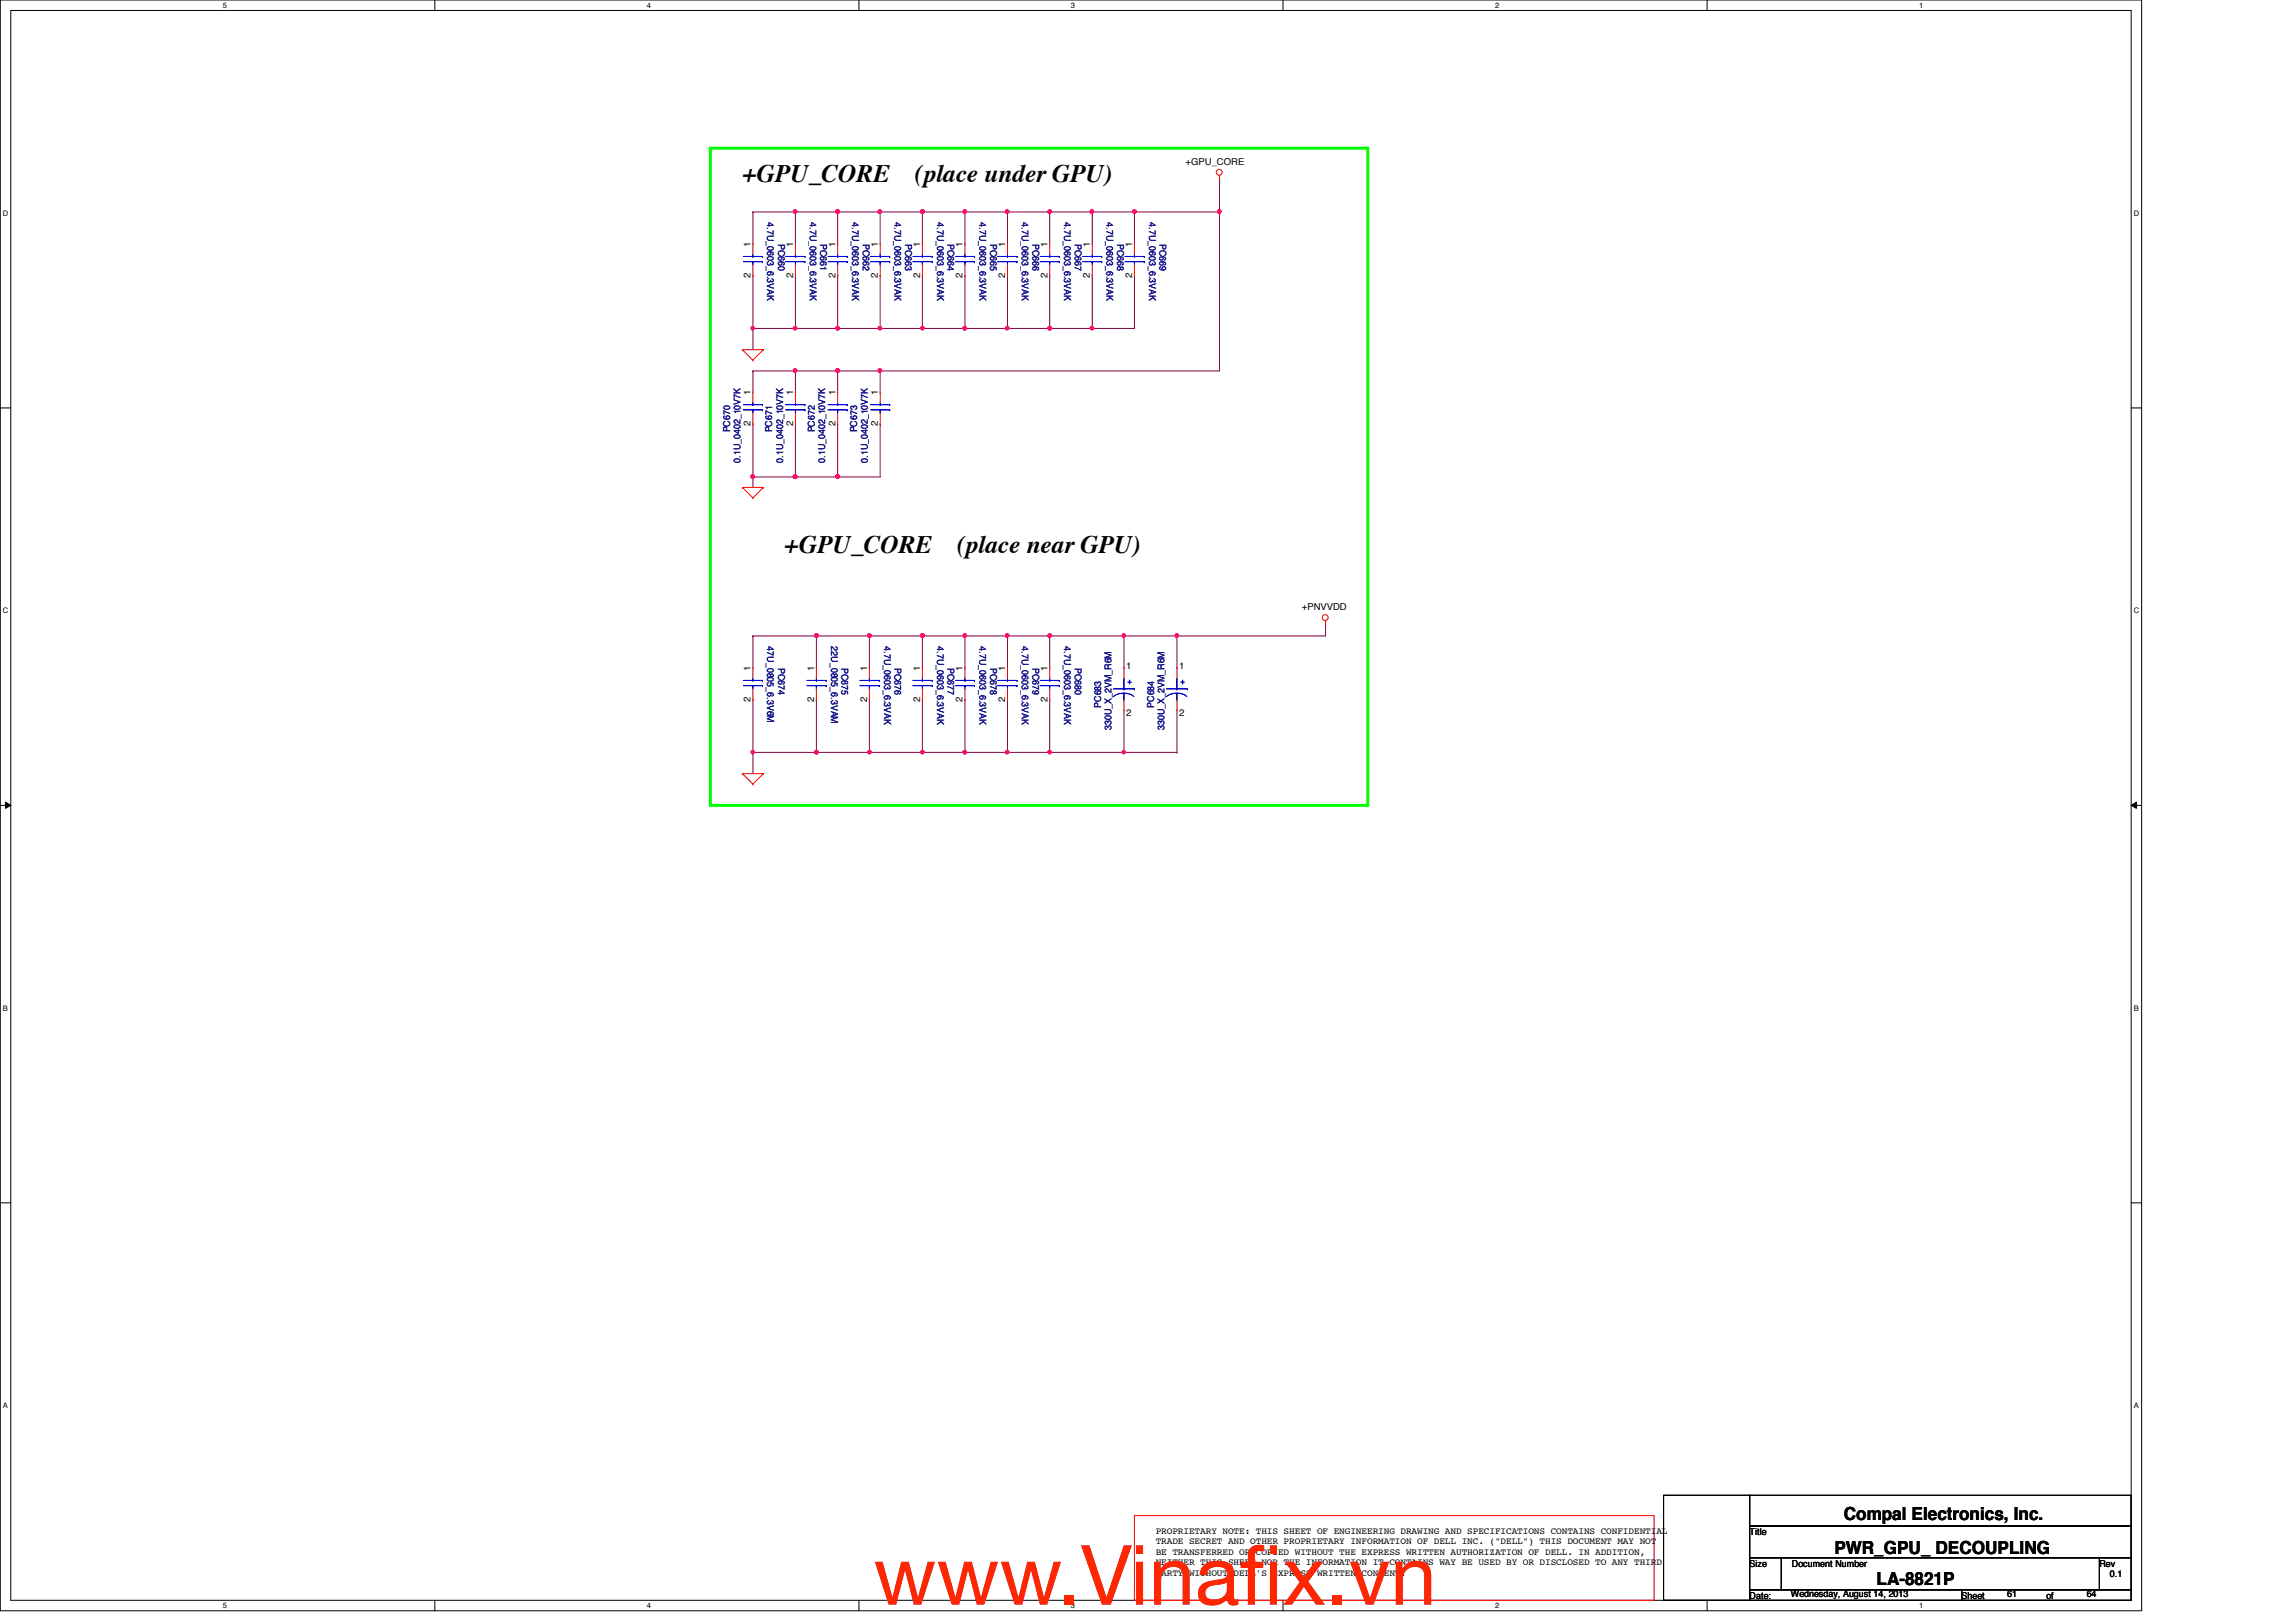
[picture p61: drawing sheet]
<svg xmlns="http://www.w3.org/2000/svg" width="297mm" height="210mm" viewBox="0 0 297 210" stroke-linecap="round" stroke-linejoin="round" font-family="sans-serif">
<defs><g id="words">
<g font-size="10.6" fill="#ff2600">
<text x="113" y="207.7">www.Vinaf</text>
<text x="160.4" y="207.7">ix.vn</text>
</g>
<g font-size="3.3">
<text x="96.1" y="23.5">+GPU_CORE</text>
<text x="118.4" y="23.5">(place under GPU)</text>
<text x="101.5" y="71.5">+GPU_CORE</text>
<text x="123.8" y="71.5">(place near GPU)</text>
</g>
<g font-size="2.3">
<text x="238.5" y="196.8">Compal Electronics, Inc.</text>
<text x="237.3" y="201">PWR_GPU_ DECOUPLING</text>
<text x="242.8" y="205.1">LA-8821P</text>
</g>
<g font-size="1.2">
<text x="153.4" y="21.3">+GPU_CORE</text>
<text x="97.1" y="35.9" transform="rotate(-90 97.1 35.9)">2</text>
<text x="97.1" y="31.9" transform="rotate(-90 97.1 31.9)">1</text>
<text x="102.6" y="35.9" transform="rotate(-90 102.6 35.9)">2</text>
<text x="102.6" y="31.9" transform="rotate(-90 102.6 31.9)">1</text>
<text x="108.1" y="35.9" transform="rotate(-90 108.1 35.9)">2</text>
<text x="108.1" y="31.9" transform="rotate(-90 108.1 31.9)">1</text>
<text x="113.6" y="35.9" transform="rotate(-90 113.6 35.9)">2</text>
<text x="113.6" y="31.9" transform="rotate(-90 113.6 31.9)">1</text>
<text x="119" y="35.9" transform="rotate(-90 119 35.9)">2</text>
<text x="119" y="31.9" transform="rotate(-90 119 31.9)">1</text>
<text x="124.5" y="35.9" transform="rotate(-90 124.5 35.9)">2</text>
<text x="124.5" y="31.9" transform="rotate(-90 124.5 31.9)">1</text>
<text x="130" y="35.9" transform="rotate(-90 130 35.9)">2</text>
<text x="130" y="31.9" transform="rotate(-90 130 31.9)">1</text>
<text x="135.5" y="35.9" transform="rotate(-90 135.5 35.9)">2</text>
<text x="135.5" y="31.9" transform="rotate(-90 135.5 31.9)">1</text>
<text x="141" y="35.9" transform="rotate(-90 141 35.9)">2</text>
<text x="141" y="31.9" transform="rotate(-90 141 31.9)">1</text>
<text x="146.5" y="35.9" transform="rotate(-90 146.5 35.9)">2</text>
<text x="146.5" y="31.9" transform="rotate(-90 146.5 31.9)">1</text>
<text x="97.1" y="51.1" transform="rotate(-90 97.1 51.1)">1</text>
<text x="102.6" y="51.1" transform="rotate(-90 102.6 51.1)">1</text>
<text x="108.1" y="51.1" transform="rotate(-90 108.1 51.1)">1</text>
<text x="113.6" y="51.1" transform="rotate(-90 113.6 51.1)">1</text>
<text x="97.1" y="55.1" transform="rotate(-90 97.1 55.1)">2</text>
<text x="102.6" y="55.1" transform="rotate(-90 102.6 55.1)">2</text>
<text x="108.1" y="55.1" transform="rotate(-90 108.1 55.1)">2</text>
<text x="113.6" y="55.1" transform="rotate(-90 113.6 55.1)">2</text>
<text x="168.4" y="78.9">+PNVVDD</text>
<text x="97.1" y="86.8" transform="rotate(-90 97.1 86.8)">1</text>
<text x="105.3" y="86.8" transform="rotate(-90 105.3 86.8)">1</text>
<text x="112.2" y="86.8" transform="rotate(-90 112.2 86.8)">1</text>
<text x="119" y="86.8" transform="rotate(-90 119 86.8)">1</text>
<text x="124.5" y="86.8" transform="rotate(-90 124.5 86.8)">1</text>
<text x="130" y="86.8" transform="rotate(-90 130 86.8)">1</text>
<text x="135.5" y="86.8" transform="rotate(-90 135.5 86.8)">1</text>
<text x="145.7" y="86.5">1</text>
<text x="152.6" y="86.5">1</text>
<text x="97.1" y="90.8" transform="rotate(-90 97.1 90.8)">2</text>
<text x="105.3" y="90.8" transform="rotate(-90 105.3 90.8)">2</text>
<text x="112.2" y="90.8" transform="rotate(-90 112.2 90.8)">2</text>
<text x="119" y="90.8" transform="rotate(-90 119 90.8)">2</text>
<text x="124.5" y="90.8" transform="rotate(-90 124.5 90.8)">2</text>
<text x="130" y="90.8" transform="rotate(-90 130 90.8)">2</text>
<text x="135.5" y="90.8" transform="rotate(-90 135.5 90.8)">2</text>
<text x="145.7" y="92.6">2</text>
<text x="152.6" y="92.6">2</text>
<text x="149.5" y="198.5">PROPRIETARY NOTE: THIS SHEET OF ENGINEERING DRAWING AND SPECIFICATIONS CONTAINS CONFIDENTIAL</text>
<text x="149.5" y="199.9">TRADE SECRET AND OTHER PROPRIETARY INFORMATION OF DELL INC. (&quot;DELL&quot;) THIS DOCUMENT MAY NOT</text>
<text x="149.5" y="201.2">BE TRANSFERRED OR COPIED WITHOUT THE EXPRESS WRITTEN AUTHORIZATION OF DELL. IN ADDITION,</text>
<text x="149.5" y="202.6">NEITHER THIS SHEET NOR THE INFORMATION IT CONTAINS WAY BE USED BY OR DISCLOSED TO ANY THIRD</text>
<text x="149.5" y="203.9">PARTY WITHOUT DELL'S EXPRESS WRITTEN CONSENT.</text>
<text x="226.4" y="198.6">Title</text>
<text x="226.4" y="202.7">Size</text>
<text x="231.8" y="202.7">Document Number</text>
<text x="271.6" y="202.7">Rev</text>
<text x="226.4" y="206.9">Date:</text>
<text x="231.7" y="206.7">Wednesday, August 14, 2013</text>
<text x="253.8" y="206.9">Sheet</text>
<text x="259.7" y="206.7">61</text>
<text x="264.7" y="206.9">of</text>
<text x="270" y="206.7">64</text>
<text x="273" y="204.1">0.1</text>
</g>
<g font-size="1.2" fill="#000080">
<text x="99.3" y="28.8" transform="rotate(90 99.3 28.8)">4.7U_0603_6.3VAK</text>
<text x="104.8" y="28.8" transform="rotate(90 104.8 28.8)">4.7U_0603_6.3VAK</text>
<text x="110.2" y="28.8" transform="rotate(90 110.2 28.8)">4.7U_0603_6.3VAK</text>
<text x="115.7" y="28.8" transform="rotate(90 115.7 28.8)">4.7U_0603_6.3VAK</text>
<text x="121.2" y="28.8" transform="rotate(90 121.2 28.8)">4.7U_0603_6.3VAK</text>
<text x="126.7" y="28.8" transform="rotate(90 126.7 28.8)">4.7U_0603_6.3VAK</text>
<text x="132.2" y="28.8" transform="rotate(90 132.2 28.8)">4.7U_0603_6.3VAK</text>
<text x="137.7" y="28.8" transform="rotate(90 137.7 28.8)">4.7U_0603_6.3VAK</text>
<text x="143.2" y="28.8" transform="rotate(90 143.2 28.8)">4.7U_0603_6.3VAK</text>
<text x="148.7" y="28.8" transform="rotate(90 148.7 28.8)">4.7U_0603_6.3VAK</text>
<text x="100.7" y="31.5" transform="rotate(90 100.7 31.5)">PC660</text>
<text x="106.1" y="31.5" transform="rotate(90 106.1 31.5)">PC661</text>
<text x="111.6" y="31.5" transform="rotate(90 111.6 31.5)">PC662</text>
<text x="117.1" y="31.5" transform="rotate(90 117.1 31.5)">PC663</text>
<text x="122.6" y="31.5" transform="rotate(90 122.6 31.5)">PC664</text>
<text x="128.1" y="31.5" transform="rotate(90 128.1 31.5)">PC665</text>
<text x="133.6" y="31.5" transform="rotate(90 133.6 31.5)">PC666</text>
<text x="139.1" y="31.5" transform="rotate(90 139.1 31.5)">PC667</text>
<text x="144.5" y="31.5" transform="rotate(90 144.5 31.5)">PC668</text>
<text x="150" y="31.5" transform="rotate(90 150 31.5)">PC669</text>
<text x="94.4" y="56" transform="rotate(-90 94.4 56)">PC670</text>
<text x="95.8" y="59.9" transform="rotate(-90 95.8 59.9)">0.1U_0402_10V7K</text>
<text x="99.9" y="56" transform="rotate(-90 99.9 56)">PC671</text>
<text x="101.3" y="59.9" transform="rotate(-90 101.3 59.9)">0.1U_0402_10V7K</text>
<text x="105.4" y="56" transform="rotate(-90 105.4 56)">PC672</text>
<text x="106.8" y="59.9" transform="rotate(-90 106.8 59.9)">0.1U_0402_10V7K</text>
<text x="110.9" y="56" transform="rotate(-90 110.9 56)">PC673</text>
<text x="112.3" y="59.9" transform="rotate(-90 112.3 59.9)">0.1U_0402_10V7K</text>
<text x="99.3" y="83.7" transform="rotate(90 99.3 83.7)">47U_0805_6.3V6M</text>
<text x="107.5" y="83.7" transform="rotate(90 107.5 83.7)">22U_0805_6.3VAM</text>
<text x="114.4" y="83.7" transform="rotate(90 114.4 83.7)">4.7U_0603_6.3VAK</text>
<text x="121.2" y="83.7" transform="rotate(90 121.2 83.7)">4.7U_0603_6.3VAK</text>
<text x="126.7" y="83.7" transform="rotate(90 126.7 83.7)">4.7U_0603_6.3VAK</text>
<text x="132.2" y="83.7" transform="rotate(90 132.2 83.7)">4.7U_0603_6.3VAK</text>
<text x="137.7" y="83.7" transform="rotate(90 137.7 83.7)">4.7U_0603_6.3VAK</text>
<text x="100.7" y="86.4" transform="rotate(90 100.7 86.4)">PC674</text>
<text x="108.9" y="86.4" transform="rotate(90 108.9 86.4)">PC675</text>
<text x="115.7" y="86.4" transform="rotate(90 115.7 86.4)">PC676</text>
<text x="122.6" y="86.4" transform="rotate(90 122.6 86.4)">PC677</text>
<text x="128.1" y="86.4" transform="rotate(90 128.1 86.4)">PC678</text>
<text x="133.6" y="86.4" transform="rotate(90 133.6 86.4)">PC679</text>
<text x="139.1" y="86.4" transform="rotate(90 139.1 86.4)">PC680</text>
<text x="142.4" y="91.6" transform="rotate(-90 142.4 91.6)">PC683</text>
<text x="143.8" y="94.5" transform="rotate(-90 143.8 94.5)">330U_X_2VM_R6M</text>
<text x="149.3" y="91.6" transform="rotate(-90 149.3 91.6)">PC684</text>
<text x="150.7" y="94.5" transform="rotate(-90 150.7 94.5)">330U_X_2VM_R6M</text>
</g>
<g font-size="1.2" fill="#00f">
<text x="145.8" y="88.6">+</text>
<text x="152.7" y="88.6">+</text>
</g>
<g font-size="1">
<text x="28.8" y="1">5</text>
<text x="83.7" y="1">4</text>
<text x="138.6" y="1">3</text>
<text x="193.4" y="1">2</text>
<text x="248.3" y="1">1</text>
<text x=".4" y="27.9">D</text>
<text x="276.1" y="27.9">D</text>
<text x=".4" y="79.4">C</text>
<text x="276.1" y="79.4">C</text>
<text x=".4" y="130.8">B</text>
<text x="276.1" y="130.8">B</text>
<text x=".4" y="182.2">A</text>
<text x="276.1" y="182.2">A</text>
<text x="28.8" y="208.1">5</text>
<text x="83.7" y="208.1">4</text>
<text x="138.6" y="208.1">3</text>
<text x="193.4" y="208.1">2</text>
<text x="248.3" y="208.1">1</text>
</g>
</g></defs>
<path d="M0 0h277.1v208.4h-277.1zM1.4 1.4h274.3v205.7h-274.3z" fill="none" stroke="#000" stroke-width=".13"/>
<g fill="#fff">
<path d="M28.8 .1h.6v1.1h-.6z"/>
<path d="M28.8 207.2h.6v1.1h-.6z"/>
</g>
<path d="M56.3 0v1.4M56.3 207.1v1.3" fill="none" stroke="#000" stroke-width=".13"/>
<g fill="#fff">
<path d="M83.7 .1h.5v1.1h-.5z"/>
<path d="M83.7 207.2h.5v1.1h-.5z"/>
</g>
<path d="M111.1 0v1.4M111.1 207.1v1.3" fill="none" stroke="#000" stroke-width=".13"/>
<g fill="#fff">
<path d="M138.6 .1h.5v1.1h-.5z"/>
<path d="M138.6 207.2h.5v1.1h-.5z"/>
</g>
<path d="M166 0v1.4M166 207.1v1.3" fill="none" stroke="#000" stroke-width=".13"/>
<g fill="#fff">
<path d="M193.4 .1h.6v1.1h-.6z"/>
<path d="M193.4 207.2h.6v1.1h-.6z"/>
</g>
<path d="M220.8 0v1.4M220.8 207.1v1.3" fill="none" stroke="#000" stroke-width=".13"/>
<g fill="#fff">
<path d="M248.3 .1h.5v1.1h-.5z"/>
<path d="M248.3 207.2h.5v1.1h-.5z"/>
<path d="M.4 27.1h.7v1.1h-.7z"/>
<path d="M276.1 27.1h.7v1.1h-.7z"/>
<path d="M.4 78.5h.7v1.1h-.7z"/>
<path d="M276.1 78.5h.7v1.1h-.7z"/>
</g>
<path d="M0 52.8h1.4M275.7 52.8h1.4" fill="none" stroke="#000" stroke-width=".13"/>
<g fill="#fff">
<path d="M.4 129.9h.6v1.1h-.6z"/>
<path d="M276.1 129.9h.6v1.1h-.6z"/>
</g>
<path d="M0 104.2h1.4M.7 103.8l.7 .4-.7 .4zM275.7 104.2l.7-.4v.8zM275.7 104.2h1.4" fill="none" stroke="#000" stroke-width=".13"/>
<path d="M.7 103.8l.7 .4-.7 .4zM275.7 104.2l.7-.4v.8z" fill="#000"/>
<g fill="#fff">
<path d="M.4 181.4h.6v1.1h-.6z"/>
<path d="M276.1 181.4h.6v1.1h-.6z"/>
</g>
<path d="M0 155.7h1.4M275.7 155.7h1.4" fill="none" stroke="#000" stroke-width=".13"/>
<path d="M91.9 19.2h85v85h-85z" fill="none" stroke="#0f0" stroke-width=".38"/>
<path d="M146.8 196.1h67.2v11h-67.2z" fill="none" stroke="#f00" stroke-width=".13"/>
<path d="M146.8 27.4h.1M146.8 27.4h11" fill="none" stroke="#800040" stroke-width=".13"/>
<circle cx="157.7" cy="27.4" r=".26" fill="#f0f"/>
<circle cx="157.7" cy="27.4" r=".26" fill="none" stroke="#f0f" stroke-width=".13"/>
<circle cx="146.8" cy="27.4" r=".26" fill="#f0f"/>
<circle cx="146.8" cy="27.4" r=".26" fill="none" stroke="#f0f" stroke-width=".13"/>
<path d="M141.3 27.4h.1M141.3 27.4h5.5" fill="none" stroke="#800040" stroke-width=".13"/>
<circle cx="141.3" cy="27.4" r=".26" fill="#f0f"/>
<circle cx="141.3" cy="27.4" r=".26" fill="none" stroke="#f0f" stroke-width=".13"/>
<path d="M157.8 23.3h.1M157.8 23.3v4.1M97.4 42.5h.1M97.4 42.5h5.5" fill="none" stroke="#800040" stroke-width=".13"/>
<path d="M97.2 42.3h.3l.1 .2-.1 .1-.1 .1-.2-.1z" fill-rule="evenodd" fill="#f0f"/>
<path d="M97.2 42.3h.3l.1 .2-.1 .1-.1 .1-.2-.1z" fill="none" stroke="#f0f" stroke-width=".13"/>
<path d="M97.4 27.4h.1M97.4 27.4h5.5M113.9 35.6h.1M113.9 35.6v6.9M102.9 42.5h.1M102.9 42.5h5.5" fill="none" stroke="#800040" stroke-width=".13"/>
<circle cx="108.4" cy="42.5" r=".25" fill="#f0f"/>
<circle cx="108.4" cy="42.5" r=".25" fill="none" stroke="#f0f" stroke-width=".13"/>
<circle cx="102.9" cy="42.5" r=".25" fill="#f0f"/>
<circle cx="102.9" cy="42.5" r=".25" fill="none" stroke="#f0f" stroke-width=".13"/>
<path d="M113.9 42.5h.1M113.9 42.5h5.4" fill="none" stroke="#800040" stroke-width=".13"/>
<circle cx="119.3" cy="42.5" r=".25" fill="#f0f"/>
<circle cx="119.3" cy="42.5" r=".25" fill="none" stroke="#f0f" stroke-width=".13"/>
<circle cx="113.8" cy="42.5" r=".25" fill="#f0f"/>
<circle cx="113.8" cy="42.5" r=".25" fill="none" stroke="#f0f" stroke-width=".13"/>
<path d="M102.9 27.4h.1M102.9 27.4h5.5" fill="none" stroke="#800040" stroke-width=".13"/>
<circle cx="108.4" cy="27.4" r=".26" fill="#f0f"/>
<circle cx="108.4" cy="27.4" r=".26" fill="none" stroke="#f0f" stroke-width=".13"/>
<circle cx="102.9" cy="27.4" r=".26" fill="#f0f"/>
<circle cx="102.9" cy="27.4" r=".26" fill="none" stroke="#f0f" stroke-width=".13"/>
<path d="M119.3 42.5h.1M119.3 42.5h5.5" fill="none" stroke="#800040" stroke-width=".13"/>
<path d="M124.6 42.3h.4v.2v.1l-.2 .1-.2-.1z" fill-rule="evenodd" fill="#f0f"/>
<path d="M124.6 42.3h.4v.2v.1l-.2 .1-.2-.1z" fill="none" stroke="#f0f" stroke-width=".13"/>
<g fill="none" stroke="#800040" stroke-width=".13">
<path d="M124.8 27.4h.1M124.8 27.4h5.5M130.3 27.4h.1M130.3 35.6h.1M130.3 27.4v4.1M130.3 35.6v6.9M135.8 27.4h.1M135.8 35.6h.1M135.8 27.4v4.1M135.8 35.6v6.9M141.3 35.6h.1M141.3 35.6v6.9h-5.5"/>
<path d="M146.8 35.6h.1M146.8 35.6v6.9M135.8 42.5h.1"/>
</g>
<circle cx="135.8" cy="42.5" r=".25" fill="#f0f"/>
<circle cx="135.8" cy="42.5" r=".25" fill="none" stroke="#f0f" stroke-width=".13"/>
<path d="M130.3 42.5h.1M130.3 42.5h5.5" fill="none" stroke="#800040" stroke-width=".13"/>
<circle cx="135.8" cy="42.5" r=".25" fill="#f0f"/>
<circle cx="135.8" cy="42.5" r=".25" fill="none" stroke="#f0f" stroke-width=".13"/>
<circle cx="130.3" cy="42.5" r=".25" fill="#f0f"/>
<circle cx="130.3" cy="42.5" r=".25" fill="none" stroke="#f0f" stroke-width=".13"/>
<path d="M124.8 42.5h.1M124.8 42.5h5.5" fill="none" stroke="#800040" stroke-width=".13"/>
<path d="M124.6 42.3h.4v.2v.1l-.2 .1-.2-.1z" fill-rule="evenodd" fill="#f0f"/>
<path d="M124.6 42.3h.4v.2v.1l-.2 .1-.2-.1z" fill="none" stroke="#f0f" stroke-width=".13"/>
<path d="M141.3 42.5h.1M141.3 42.5h5.5" fill="none" stroke="#800040" stroke-width=".13"/>
<circle cx="141.3" cy="42.5" r=".25" fill="#f0f"/>
<circle cx="141.3" cy="42.5" r=".25" fill="none" stroke="#f0f" stroke-width=".13"/>
<path d="M108.4 42.5h.1M108.4 42.5h5.5" fill="none" stroke="#800040" stroke-width=".13"/>
<circle cx="108.4" cy="42.5" r=".25" fill="#f0f"/>
<circle cx="108.4" cy="42.5" r=".25" fill="none" stroke="#f0f" stroke-width=".13"/>
<path d="M113.9 27.4h.1M113.9 27.4h5.4" fill="none" stroke="#800040" stroke-width=".13"/>
<circle cx="119.3" cy="27.4" r=".26" fill="#f0f"/>
<circle cx="119.3" cy="27.4" r=".26" fill="none" stroke="#f0f" stroke-width=".13"/>
<circle cx="113.8" cy="27.4" r=".26" fill="#f0f"/>
<circle cx="113.8" cy="27.4" r=".26" fill="none" stroke="#f0f" stroke-width=".13"/>
<path d="M108.4 27.4h.1M108.4 27.4h5.5" fill="none" stroke="#800040" stroke-width=".13"/>
<circle cx="108.4" cy="27.4" r=".26" fill="#f0f"/>
<circle cx="108.4" cy="27.4" r=".26" fill="none" stroke="#f0f" stroke-width=".13"/>
<path d="M130.3 27.4h.1M130.3 27.4h5.5" fill="none" stroke="#800040" stroke-width=".13"/>
<circle cx="130.3" cy="27.4" r=".26" fill="#f0f"/>
<circle cx="130.3" cy="27.4" r=".26" fill="none" stroke="#f0f" stroke-width=".13"/>
<path d="M135.8 27.4h.1M135.8 27.4h5.5" fill="none" stroke="#800040" stroke-width=".13"/>
<circle cx="135.8" cy="27.4" r=".26" fill="#f0f"/>
<circle cx="135.8" cy="27.4" r=".26" fill="none" stroke="#f0f" stroke-width=".13"/>
<path d="M141.3 27.4h.1M141.3 27.4v4.1M146.8 27.4h.1M146.8 27.4v4.1M97.4 48h.1M97.4 48h11M102.9 48h.1" fill="none" stroke="#800040" stroke-width=".13"/>
<circle cx="108.4" cy="48" r=".26" fill="#f0f"/>
<circle cx="108.4" cy="48" r=".26" fill="none" stroke="#f0f" stroke-width=".13"/>
<circle cx="102.9" cy="48" r=".26" fill="#f0f"/>
<circle cx="102.9" cy="48" r=".26" fill="none" stroke="#f0f" stroke-width=".13"/>
<path d="M97.4 61.7h.1M97.4 61.7v1.4" fill="none" stroke="#800040" stroke-width=".13"/>
<path d="M97.2 61.5l.2-.1 .2 .1-.1 .4h-.1h-.2z" fill-rule="evenodd" fill="#f0f"/>
<path d="M97.2 61.5l.2-.1 .2 .1-.1 .4h-.1h-.2z" fill="none" stroke="#f0f" stroke-width=".13"/>
<g fill="none" stroke="#800040" stroke-width=".13">
<path d="M97.4 54.9h.1M97.4 48h.1M97.4 48v2.7M97.4 54.9v6.8M102.9 48h.1M102.9 48v2.7M108.4 54.9h.1M108.4 48h.1M108.4 48v2.7M108.4 54.9v6.8M108.4 48h5.5M113.9 48h.1"/>
<path d="M113.9 54.9h.1M113.9 48v2.7M113.9 54.9v6.8"/>
</g>
<circle cx="108.4" cy="48" r=".26" fill="#f0f"/>
<circle cx="108.4" cy="48" r=".26" fill="none" stroke="#f0f" stroke-width=".13"/>
<path d="M113.9 48h.1M113.9 48h43.9" fill="none" stroke="#800040" stroke-width=".13"/>
<circle cx="113.8" cy="48" r=".26" fill="#f0f"/>
<circle cx="113.8" cy="48" r=".26" fill="none" stroke="#f0f" stroke-width=".13"/>
<path d="M108.4 61.7h.1M108.4 61.7h5.5" fill="none" stroke="#800040" stroke-width=".13"/>
<circle cx="108.4" cy="61.7" r=".26" fill="#f0f"/>
<circle cx="108.4" cy="61.7" r=".26" fill="none" stroke="#f0f" stroke-width=".13"/>
<g fill="none" stroke="#800040" stroke-width=".13">
<path d="M97.4 27.4h.1M97.4 35.6h.1M97.4 27.4v4.1M97.4 35.6v9.7M102.9 35.6h.1M102.9 27.4h.1M102.9 27.4v4.1M102.9 35.6v6.9M108.4 35.6h.1M108.4 27.4h.1M108.4 27.4v4.1M108.4 35.6v6.9"/>
<path d="M113.9 27.4h.1M113.9 27.4v4.1M119.3 35.6h.1M119.3 27.4h.1M119.3 27.4v4.1M119.3 35.6v6.9M119.3 27.4h5.5M124.8 27.4h.1M124.8 27.4v4.1M97.4 42.5h.1M102.9 54.9h.1M102.9 54.9v6.8"/>
</g>
<path d="M124.6 27.2l.2-.1 .2 .1v.4h-.2h-.2z" fill-rule="evenodd" fill="#f0f"/>
<path d="M124.6 27.2l.2-.1 .2 .1v.4h-.2h-.2z" fill="none" stroke="#f0f" stroke-width=".13"/>
<circle cx="119.3" cy="27.4" r=".26" fill="#f0f"/>
<circle cx="119.3" cy="27.4" r=".26" fill="none" stroke="#f0f" stroke-width=".13"/>
<path d="M124.8 35.6h.1M124.8 35.6v6.9M97.4 61.7h.1M97.4 61.7h5.5" fill="none" stroke="#800040" stroke-width=".13"/>
<circle cx="102.9" cy="61.7" r=".26" fill="#f0f"/>
<circle cx="102.9" cy="61.7" r=".26" fill="none" stroke="#f0f" stroke-width=".13"/>
<path d="M97.2 61.5l.2-.1 .2 .1-.1 .4h-.1h-.2z" fill-rule="evenodd" fill="#f0f"/>
<path d="M97.2 61.5l.2-.1 .2 .1-.1 .4h-.1h-.2z" fill="none" stroke="#f0f" stroke-width=".13"/>
<path d="M102.9 61.7h.1M102.9 61.7h5.5" fill="none" stroke="#800040" stroke-width=".13"/>
<circle cx="108.4" cy="61.7" r=".26" fill="#f0f"/>
<circle cx="108.4" cy="61.7" r=".26" fill="none" stroke="#f0f" stroke-width=".13"/>
<circle cx="102.9" cy="61.7" r=".26" fill="#f0f"/>
<circle cx="102.9" cy="61.7" r=".26" fill="none" stroke="#f0f" stroke-width=".13"/>
<path d="M157.8 27.4h.1M157.8 27.4v20.6M97.4 97.4h.1M97.4 97.4h8.2M112.5 90.5h.1M112.5 90.5v6.9M171.5 80.9h.1M171.5 80.9v1.4" fill="none" stroke="#800040" stroke-width=".13"/>
<circle cx="105.6" cy="97.3" r=".25" fill="#f0f"/>
<circle cx="105.6" cy="97.3" r=".25" fill="none" stroke="#f0f" stroke-width=".13"/>
<path d="M97.2 97.2h.3l.1 .1-.1 .2-.1 .1-.2-.1z" fill-rule="evenodd" fill="#f0f"/>
<path d="M97.2 97.2h.3l.1 .1-.1 .2-.1 .1-.2-.1z" fill="none" stroke="#f0f" stroke-width=".13"/>
<path d="M112.5 97.4h.1M112.5 97.4h6.8" fill="none" stroke="#800040" stroke-width=".13"/>
<circle cx="119.3" cy="97.3" r=".25" fill="#f0f"/>
<circle cx="119.3" cy="97.3" r=".25" fill="none" stroke="#f0f" stroke-width=".13"/>
<circle cx="112.5" cy="97.3" r=".25" fill="#f0f"/>
<circle cx="112.5" cy="97.3" r=".25" fill="none" stroke="#f0f" stroke-width=".13"/>
<path d="M97.4 82.3h.1M97.4 82.3h8.2" fill="none" stroke="#800040" stroke-width=".13"/>
<circle cx="105.6" cy="82.3" r=".26" fill="#f0f"/>
<circle cx="105.6" cy="82.3" r=".26" fill="none" stroke="#f0f" stroke-width=".13"/>
<path d="M119.3 97.4h.1M119.3 97.4h5.5" fill="none" stroke="#800040" stroke-width=".13"/>
<path d="M124.6 97.2h.4v.1v.2l-.2 .1-.2-.1z" fill-rule="evenodd" fill="#f0f"/>
<path d="M124.6 97.2h.4v.1v.2l-.2 .1-.2-.1z" fill="none" stroke="#f0f" stroke-width=".13"/>
<path d="M135.8 82.3h.1M135.8 82.3v4.1" fill="none" stroke="#800040" stroke-width=".13"/>
<circle cx="135.8" cy="82.3" r=".26" fill="#f0f"/>
<circle cx="135.8" cy="82.3" r=".26" fill="none" stroke="#f0f" stroke-width=".13"/>
<path d="M124.8 82.3h.1M124.8 82.3h5.5M130.3 82.3h.1M130.3 90.5h.1M130.3 97.4h.1M130.3 82.3v4.1M130.3 90.5v6.9M135.8 90.5h.1M135.8 90.5v6.9h-5.5" fill="none" stroke="#800040" stroke-width=".13"/>
<circle cx="130.3" cy="97.3" r=".25" fill="#f0f"/>
<circle cx="130.3" cy="97.3" r=".25" fill="none" stroke="#f0f" stroke-width=".13"/>
<path d="M124.8 97.4h.1M124.8 97.4h5.5" fill="none" stroke="#800040" stroke-width=".13"/>
<path d="M124.6 97.2h.4v.1v.2l-.2 .1-.2-.1z" fill-rule="evenodd" fill="#f0f"/>
<path d="M124.6 97.2h.4v.1v.2l-.2 .1-.2-.1z" fill="none" stroke="#f0f" stroke-width=".13"/>
<path d="M105.6 97.4h.1M105.6 97.4h6.9" fill="none" stroke="#800040" stroke-width=".13"/>
<circle cx="105.6" cy="97.3" r=".25" fill="#f0f"/>
<circle cx="105.6" cy="97.3" r=".25" fill="none" stroke="#f0f" stroke-width=".13"/>
<path d="M112.5 82.3h.1M112.5 82.3h6.8" fill="none" stroke="#800040" stroke-width=".13"/>
<circle cx="119.3" cy="82.3" r=".26" fill="#f0f"/>
<circle cx="119.3" cy="82.3" r=".26" fill="none" stroke="#f0f" stroke-width=".13"/>
<circle cx="112.5" cy="82.3" r=".26" fill="#f0f"/>
<circle cx="112.5" cy="82.3" r=".26" fill="none" stroke="#f0f" stroke-width=".13"/>
<path d="M105.6 82.3h.1M105.6 82.3h6.9" fill="none" stroke="#800040" stroke-width=".13"/>
<circle cx="105.6" cy="82.3" r=".26" fill="#f0f"/>
<circle cx="105.6" cy="82.3" r=".26" fill="none" stroke="#f0f" stroke-width=".13"/>
<path d="M130.3 82.3h.1M130.3 82.3h5.5" fill="none" stroke="#800040" stroke-width=".13"/>
<circle cx="130.3" cy="82.3" r=".26" fill="#f0f"/>
<circle cx="130.3" cy="82.3" r=".26" fill="none" stroke="#f0f" stroke-width=".13"/>
<g fill="none" stroke="#800040" stroke-width=".13">
<path d="M97.4 90.5h.1M97.4 82.3h.1M97.4 97.4h.1M97.4 82.3v4.1M97.4 90.5v9.6M105.6 90.5h.1M105.6 82.3h.1M105.6 82.3v4.1M105.6 90.5v6.9M112.5 82.3h.1M112.5 82.3v4.1M119.3 90.5h.1"/>
<path d="M119.3 82.3h.1M119.3 82.3v4.1M119.3 90.5v6.9M119.3 82.3h5.5M124.8 82.3h.1M124.8 82.3v4.1"/>
</g>
<path d="M124.6 82.1l.2-.1 .2 .1v.3l-.2 .1-.2-.1z" fill-rule="evenodd" fill="#f0f"/>
<path d="M124.6 82.1l.2-.1 .2 .1v.3l-.2 .1-.2-.1z" fill="none" stroke="#f0f" stroke-width=".13"/>
<circle cx="119.3" cy="82.3" r=".26" fill="#f0f"/>
<circle cx="119.3" cy="82.3" r=".26" fill="none" stroke="#f0f" stroke-width=".13"/>
<path d="M124.8 90.5h.1M124.8 90.5v6.9M145.4 82.3h.1M145.4 82.3h6.9v4.1M152.3 86.4h.1" fill="none" stroke="#800040" stroke-width=".13"/>
<path d="M145.2 82.1l.2-.1 .2 .1-.1 .3-.1 .1-.2-.1z" fill-rule="evenodd" fill="#f0f"/>
<path d="M145.2 82.1l.2-.1 .2 .1-.1 .3-.1 .1-.2-.1z" fill="none" stroke="#f0f" stroke-width=".13"/>
<path d="M135.8 82.3h.1M135.8 97.4h.1M135.8 82.3h9.6v4.1M135.8 97.4h9.6M145.4 86.4h.1M145.4 97.4h.1M145.4 91.9v5.5" fill="none" stroke="#800040" stroke-width=".13"/>
<circle cx="135.8" cy="97.3" r=".25" fill="#f0f"/>
<circle cx="135.8" cy="97.3" r=".25" fill="none" stroke="#f0f" stroke-width=".13"/>
<path d="M145.4 97.4h.1M145.4 97.4h6.9M152.3 97.4h.1M152.3 91.9v5.5" fill="none" stroke="#800040" stroke-width=".13"/>
<path d="M145.2 97.2h.3l.1 .1-.1 .2-.1 .1-.2-.1z" fill-rule="evenodd" fill="#f0f"/>
<path d="M145.2 97.2h.3l.1 .1-.1 .2-.1 .1-.2-.1z" fill="none" stroke="#f0f" stroke-width=".13"/>
<path d="M152.3 82.3h.1M152.3 82.3h19.2" fill="none" stroke="#800040" stroke-width=".13"/>
<path d="M152.1 82.1l.1-.1 .2 .1v.3l-.2 .1-.1-.1z" fill-rule="evenodd" fill="#f0f"/>
<path d="M152.1 82.1l.1-.1 .2 .1v.3l-.2 .1-.1-.1z" fill="none" stroke="#f0f" stroke-width=".13"/>
<g fill="none" stroke="#f00" stroke-width=".13">
<path d="M97.4 31.5h.1M97.4 35.6h.1M97.4 31.5v1.4M97.4 34.3v1.3M102.9 31.5h.1M102.9 35.6h.1M102.9 31.5v1.4M102.9 34.3v1.3M108.4 31.5h.1M108.4 35.6h.1M108.4 31.5v1.4M108.4 34.3v1.3"/>
<path d="M113.9 31.5h.1M113.9 35.6h.1M113.9 31.5v1.4M113.9 34.3v1.3M119.3 31.5h.1M119.3 35.6h.1M119.3 31.5v1.4M119.3 34.3v1.3M124.8 31.5h.1M124.8 35.6h.1M124.8 31.5v1.4M124.8 34.3v1.3"/>
<path d="M130.3 31.5h.1M130.3 35.6h.1M130.3 31.5v1.4M130.3 34.3v1.3M135.8 31.5h.1M135.8 35.6h.1M135.8 31.5v1.4M135.8 34.3v1.3M141.3 31.5h.1M141.3 35.6h.1M141.3 31.5v1.4M141.3 34.3v1.3"/>
<path d="M146.8 31.5h.1M146.8 35.6h.1M146.8 31.5v1.4M146.8 34.3v1.3M157.8 23.3h.1M157.8 22.7v.6M96.1 45.3h.1M96.1 45.3h2.7M96.1 45.3l1.3 1.3M97.4 46.6h.1M97.4 50.7h.1M97.4 54.9h.1"/>
<path d="M97.4 50.7v1.4M97.4 53.5v1.4M98.8 45.3h.1M98.8 45.3l-1.4 1.3M102.9 50.7h.1M102.9 54.9h.1M102.9 50.7v1.4M102.9 53.5v1.4M108.4 50.7h.1M108.4 54.9h.1M108.4 50.7v1.4M108.4 53.5v1.4"/>
<path d="M113.9 50.7h.1M113.9 54.9h.1M113.9 50.7v1.4M113.9 53.5v1.4M96.1 63.1h.1M96.1 63.1h2.7M96.1 63.1l1.3 1.3M97.4 64.4h.1M98.8 63.1h.1M98.8 63.1l-1.4 1.3M97.4 86.4h.1M97.4 90.5h.1"/>
<path d="M97.4 86.4v1.4M97.4 89.2v1.3M105.6 86.4h.1M105.6 90.5h.1M105.6 86.4v1.4M105.6 89.2v1.3M112.5 86.4h.1M112.5 90.5h.1M112.5 86.4v1.4M112.5 89.2v1.3M119.3 86.4h.1M119.3 90.5h.1"/>
<path d="M119.3 86.4v1.4M119.3 89.2v1.3M124.8 86.4h.1M124.8 90.5h.1M124.8 86.4v1.4M124.8 89.2v1.3M130.3 86.4h.1M130.3 90.5h.1M130.3 86.4v1.4M130.3 89.2v1.3M135.8 86.4h.1M135.8 90.5h.1"/>
<path d="M135.8 86.4v1.4M135.8 89.2v1.3M145.4 86.4h.1M145.4 91.9h.1M145.4 86.4v1.4M145.4 90.5v1.4M152.3 86.4h.1M152.3 91.9h.1M152.3 86.4v1.4M152.3 90.5v1.4M171.5 80.9h.1M171.5 80.3v.6"/>
<path d="M96.1 100.1h.1M96.1 100.1h2.7M96.1 100.1l1.3 1.4M97.4 101.5h.1M98.8 100.1h.1M98.8 100.1l-1.4 1.4"/>
<circle cx="157.7" cy="22.3" r=".38"/>
<circle cx="171.4" cy="79.9" r=".38"/>
</g>
<path d="M215.2 193.5h11.2v13.6h-11.2zM226.4 193.5h49.3v4h-49.3zM226.4 197.5h49.3v4.1h-49.3zM226.4 201.6h4.1v4.1h-4.1zM226.4 205.7h27.4v1.4h-27.4zM230.5 201.6h41.1v4.1h-41.1zM253.8 205.7h21.9v1.4h-21.9zM271.6 201.6h4.1v4.1h-4.1z" fill="none" stroke="#000" stroke-width=".13"/>
<g fill="none" stroke="#00f" stroke-width=".13">
<path d="M96.2 33.9h2.4M96.2 33.2h2.4M97.4 33.2h.1M97.4 33.9h.1M97.4 32.9v.3M97.4 33.9v.4M98.6 33.9h.1M98.6 33.2h.1M101.6 33.9h2.5M101.6 33.2h2.5M102.9 33.2h.1M102.9 33.9h.1"/>
<path d="M102.9 32.9v.3M102.9 33.9v.4M104.1 33.9h.1M104.1 33.2h.1M107.1 33.9h2.5M107.1 33.2h2.5M108.4 33.2h.1M108.4 33.9h.1M108.4 32.9v.3M108.4 33.9v.4M109.6 33.9h.1M109.6 33.2h.1"/>
<path d="M112.6 33.9h2.5M112.6 33.2h2.5M113.9 33.2h.1M113.9 33.9h.1M113.9 32.9v.3M113.9 33.9v.4M115.1 33.9h.1M115.1 33.2h.1M118.1 33.9h2.5M118.1 33.2h2.5M119.3 33.2h.1M119.3 33.9h.1"/>
<path d="M119.3 32.9v.3M119.3 33.9v.4M120.6 33.9h.1M120.6 33.2h.1M123.6 33.9h2.5M123.6 33.2h2.5M124.8 33.2h.1M124.8 33.9h.1M124.8 32.9v.3M124.8 33.9v.4M126.1 33.9h.1M126.1 33.2h.1"/>
<path d="M129.1 33.9h2.5M129.1 33.2h2.5M130.3 33.2h.1M130.3 33.9h.1M130.3 32.9v.3M130.3 33.9v.4M131.6 33.9h.1M131.6 33.2h.1M134.6 33.9h2.4M134.6 33.2h2.4M135.8 33.2h.1M135.8 33.9h.1"/>
<path d="M135.8 32.9v.3M135.8 33.9v.4M137 33.9h.1M137 33.2h.1M140.1 33.9h2.4M140.1 33.2h2.4M141.3 33.2h.1M141.3 33.9h.1M141.3 32.9v.3M141.3 33.9v.4M142.5 33.9h.1M142.5 33.2h.1"/>
<path d="M145.5 33.9h2.5M145.5 33.2h2.5M146.8 33.2h.1M146.8 33.9h.1M146.8 32.9v.3M146.8 33.9v.4M148 33.9h.1M148 33.2h.1M96.2 53h2.4M96.2 52.4h2.4M97.4 52.4h.1M97.4 53h.1"/>
<path d="M97.4 52.1v.3M97.4 53v.5M98.6 53h.1M98.6 52.4h.1M101.6 53h2.5M101.6 52.4h2.5M102.9 52.4h.1M102.9 53h.1M102.9 52.1v.3M102.9 53v.5M104.1 53h.1M104.1 52.4h.1"/>
<path d="M107.1 53h2.5M107.1 52.4h2.5M108.4 52.4h.1M108.4 53h.1M108.4 52.1v.3M108.4 53v.5M109.6 53h.1M109.6 52.4h.1M112.6 53h2.5M112.6 52.4h2.5M113.9 52.4h.1M113.9 53h.1"/>
<path d="M113.9 52.1v.3M113.9 53v.5M115.1 53h.1M115.1 52.4h.1M96.2 88.7h2.4M96.2 88.1h2.4M97.4 88.1h.1M97.4 88.7h.1M97.4 87.8v.3M97.4 88.7v.5M98.6 88.7h.1M98.6 88.1h.1"/>
<path d="M104.4 88.7h2.5M104.4 88.1h2.5M105.6 88.1h.1M105.6 88.7h.1M105.6 87.8v.3M105.6 88.7v.5M106.9 88.7h.1M106.9 88.1h.1M111.2 88.7h2.5M111.2 88.1h2.5M112.5 88.1h.1M112.5 88.7h.1"/>
<path d="M112.5 87.8v.3M112.5 88.7v.5M113.7 88.7h.1M113.7 88.1h.1M118.1 88.7h2.5M118.1 88.1h2.5M119.3 88.1h.1M119.3 88.7h.1M119.3 87.8v.3M119.3 88.7v.5M120.6 88.7h.1M120.6 88.1h.1"/>
<path d="M123.6 88.7h2.5M123.6 88.1h2.5M124.8 88.1h.1M124.8 88.7h.1M124.8 87.8v.3M124.8 88.7v.5M126.1 88.7h.1M126.1 88.1h.1M129.1 88.7h2.5M129.1 88.1h2.5M130.3 88.1h.1M130.3 88.7h.1"/>
<path d="M130.3 87.8v.3M130.3 88.7v.5M131.6 88.7h.1M131.6 88.1h.1M134.6 88.7h2.4M134.6 88.1h2.4M135.8 88.1h.1M135.8 88.7h.1M135.8 87.8v.3M135.8 88.7v.5M137 88.7h.1M137 88.1h.1"/>
<path d="M144.1 89.2h2.7M145.4 89.2h.1M145.4 89.7a1.92 1.92 0 0 1 1.3 .4M145.4 89.7a2.12 2.12 0 0 0-1.3 .4M145.4 90.5h.1M145.4 87.8v1.4M145.4 89.7v.8M146.8 89.2h.1M150.9 89.2h2.7M152.3 89.2h.1M152.3 89.7a1.92 1.92 0 0 1 1.2 .4M152.3 89.7h-.1a2.12 2.12 0 0 0-1.3 .4"/>
<path d="M152.3 90.5h.1M152.3 87.8v1.4M152.3 89.7v.8M153.6 89.2h.1"/>
</g>
<circle cx="157.7" cy="27.4" r=".26" fill="#f0f"/>
<circle cx="157.7" cy="27.4" r=".26" fill="none" stroke="#f0f" stroke-width=".13"/>
<circle cx="146.8" cy="27.4" r=".26" fill="#f0f"/>
<circle cx="146.8" cy="27.4" r=".26" fill="none" stroke="#f0f" stroke-width=".13"/>
<circle cx="141.3" cy="27.4" r=".26" fill="#f0f"/>
<circle cx="141.3" cy="27.4" r=".26" fill="none" stroke="#f0f" stroke-width=".13"/>
<path d="M97.2 42.3h.3l.1 .2-.1 .1-.1 .1-.2-.1z" fill-rule="evenodd" fill="#f0f"/>
<path d="M97.2 42.3h.3l.1 .2-.1 .1-.1 .1-.2-.1z" fill="none" stroke="#f0f" stroke-width=".13"/>
<circle cx="108.4" cy="42.5" r=".25" fill="#f0f"/>
<circle cx="108.4" cy="42.5" r=".25" fill="none" stroke="#f0f" stroke-width=".13"/>
<circle cx="102.9" cy="42.5" r=".25" fill="#f0f"/>
<circle cx="102.9" cy="42.5" r=".25" fill="none" stroke="#f0f" stroke-width=".13"/>
<circle cx="119.3" cy="42.5" r=".25" fill="#f0f"/>
<circle cx="119.3" cy="42.5" r=".25" fill="none" stroke="#f0f" stroke-width=".13"/>
<circle cx="113.8" cy="42.5" r=".25" fill="#f0f"/>
<circle cx="113.8" cy="42.5" r=".25" fill="none" stroke="#f0f" stroke-width=".13"/>
<circle cx="108.4" cy="27.4" r=".26" fill="#f0f"/>
<circle cx="108.4" cy="27.4" r=".26" fill="none" stroke="#f0f" stroke-width=".13"/>
<circle cx="102.9" cy="27.4" r=".26" fill="#f0f"/>
<circle cx="102.9" cy="27.4" r=".26" fill="none" stroke="#f0f" stroke-width=".13"/>
<path d="M124.6 42.3h.4v.2v.1l-.2 .1-.2-.1z" fill-rule="evenodd" fill="#f0f"/>
<path d="M124.6 42.3h.4v.2v.1l-.2 .1-.2-.1z" fill="none" stroke="#f0f" stroke-width=".13"/>
<circle cx="135.8" cy="42.5" r=".25" fill="#f0f"/>
<circle cx="135.8" cy="42.5" r=".25" fill="none" stroke="#f0f" stroke-width=".13"/>
<circle cx="135.8" cy="42.5" r=".25" fill="#f0f"/>
<circle cx="135.8" cy="42.5" r=".25" fill="none" stroke="#f0f" stroke-width=".13"/>
<circle cx="130.3" cy="42.5" r=".25" fill="#f0f"/>
<circle cx="130.3" cy="42.5" r=".25" fill="none" stroke="#f0f" stroke-width=".13"/>
<path d="M124.6 42.3h.4v.2v.1l-.2 .1-.2-.1z" fill-rule="evenodd" fill="#f0f"/>
<path d="M124.6 42.3h.4v.2v.1l-.2 .1-.2-.1z" fill="none" stroke="#f0f" stroke-width=".13"/>
<circle cx="141.3" cy="42.5" r=".25" fill="#f0f"/>
<circle cx="141.3" cy="42.5" r=".25" fill="none" stroke="#f0f" stroke-width=".13"/>
<circle cx="108.4" cy="42.5" r=".25" fill="#f0f"/>
<circle cx="108.4" cy="42.5" r=".25" fill="none" stroke="#f0f" stroke-width=".13"/>
<circle cx="119.3" cy="27.4" r=".26" fill="#f0f"/>
<circle cx="119.3" cy="27.4" r=".26" fill="none" stroke="#f0f" stroke-width=".13"/>
<circle cx="113.8" cy="27.4" r=".26" fill="#f0f"/>
<circle cx="113.8" cy="27.4" r=".26" fill="none" stroke="#f0f" stroke-width=".13"/>
<circle cx="108.4" cy="27.4" r=".26" fill="#f0f"/>
<circle cx="108.4" cy="27.4" r=".26" fill="none" stroke="#f0f" stroke-width=".13"/>
<circle cx="130.3" cy="27.4" r=".26" fill="#f0f"/>
<circle cx="130.3" cy="27.4" r=".26" fill="none" stroke="#f0f" stroke-width=".13"/>
<circle cx="135.8" cy="27.4" r=".26" fill="#f0f"/>
<circle cx="135.8" cy="27.4" r=".26" fill="none" stroke="#f0f" stroke-width=".13"/>
<circle cx="108.4" cy="48" r=".26" fill="#f0f"/>
<circle cx="108.4" cy="48" r=".26" fill="none" stroke="#f0f" stroke-width=".13"/>
<circle cx="102.9" cy="48" r=".26" fill="#f0f"/>
<circle cx="102.9" cy="48" r=".26" fill="none" stroke="#f0f" stroke-width=".13"/>
<path d="M97.2 61.5l.2-.1 .2 .1-.1 .4h-.1h-.2z" fill-rule="evenodd" fill="#f0f"/>
<path d="M97.2 61.5l.2-.1 .2 .1-.1 .4h-.1h-.2z" fill="none" stroke="#f0f" stroke-width=".13"/>
<circle cx="108.4" cy="48" r=".26" fill="#f0f"/>
<circle cx="108.4" cy="48" r=".26" fill="none" stroke="#f0f" stroke-width=".13"/>
<circle cx="113.8" cy="48" r=".26" fill="#f0f"/>
<circle cx="113.8" cy="48" r=".26" fill="none" stroke="#f0f" stroke-width=".13"/>
<circle cx="108.4" cy="61.7" r=".26" fill="#f0f"/>
<circle cx="108.4" cy="61.7" r=".26" fill="none" stroke="#f0f" stroke-width=".13"/>
<path d="M124.6 27.2l.2-.1 .2 .1v.4h-.2h-.2z" fill-rule="evenodd" fill="#f0f"/>
<path d="M124.6 27.2l.2-.1 .2 .1v.4h-.2h-.2z" fill="none" stroke="#f0f" stroke-width=".13"/>
<circle cx="119.3" cy="27.4" r=".26" fill="#f0f"/>
<circle cx="119.3" cy="27.4" r=".26" fill="none" stroke="#f0f" stroke-width=".13"/>
<circle cx="102.9" cy="61.7" r=".26" fill="#f0f"/>
<circle cx="102.9" cy="61.7" r=".26" fill="none" stroke="#f0f" stroke-width=".13"/>
<path d="M97.2 61.5l.2-.1 .2 .1-.1 .4h-.1h-.2z" fill-rule="evenodd" fill="#f0f"/>
<path d="M97.2 61.5l.2-.1 .2 .1-.1 .4h-.1h-.2z" fill="none" stroke="#f0f" stroke-width=".13"/>
<circle cx="108.4" cy="61.7" r=".26" fill="#f0f"/>
<circle cx="108.4" cy="61.7" r=".26" fill="none" stroke="#f0f" stroke-width=".13"/>
<circle cx="102.9" cy="61.7" r=".26" fill="#f0f"/>
<circle cx="102.9" cy="61.7" r=".26" fill="none" stroke="#f0f" stroke-width=".13"/>
<circle cx="105.6" cy="97.3" r=".25" fill="#f0f"/>
<circle cx="105.6" cy="97.3" r=".25" fill="none" stroke="#f0f" stroke-width=".13"/>
<path d="M97.2 97.2h.3l.1 .1-.1 .2-.1 .1-.2-.1z" fill-rule="evenodd" fill="#f0f"/>
<path d="M97.2 97.2h.3l.1 .1-.1 .2-.1 .1-.2-.1z" fill="none" stroke="#f0f" stroke-width=".13"/>
<circle cx="119.3" cy="97.3" r=".25" fill="#f0f"/>
<circle cx="119.3" cy="97.3" r=".25" fill="none" stroke="#f0f" stroke-width=".13"/>
<circle cx="112.5" cy="97.3" r=".25" fill="#f0f"/>
<circle cx="112.5" cy="97.3" r=".25" fill="none" stroke="#f0f" stroke-width=".13"/>
<circle cx="105.6" cy="82.3" r=".26" fill="#f0f"/>
<circle cx="105.6" cy="82.3" r=".26" fill="none" stroke="#f0f" stroke-width=".13"/>
<path d="M124.6 97.2h.4v.1v.2l-.2 .1-.2-.1z" fill-rule="evenodd" fill="#f0f"/>
<path d="M124.6 97.2h.4v.1v.2l-.2 .1-.2-.1z" fill="none" stroke="#f0f" stroke-width=".13"/>
<circle cx="135.8" cy="82.3" r=".26" fill="#f0f"/>
<circle cx="135.8" cy="82.3" r=".26" fill="none" stroke="#f0f" stroke-width=".13"/>
<circle cx="130.3" cy="97.3" r=".25" fill="#f0f"/>
<circle cx="130.3" cy="97.3" r=".25" fill="none" stroke="#f0f" stroke-width=".13"/>
<path d="M124.6 97.2h.4v.1v.2l-.2 .1-.2-.1z" fill-rule="evenodd" fill="#f0f"/>
<path d="M124.6 97.2h.4v.1v.2l-.2 .1-.2-.1z" fill="none" stroke="#f0f" stroke-width=".13"/>
<circle cx="105.6" cy="97.3" r=".25" fill="#f0f"/>
<circle cx="105.6" cy="97.3" r=".25" fill="none" stroke="#f0f" stroke-width=".13"/>
<circle cx="119.3" cy="82.3" r=".26" fill="#f0f"/>
<circle cx="119.3" cy="82.3" r=".26" fill="none" stroke="#f0f" stroke-width=".13"/>
<circle cx="112.5" cy="82.3" r=".26" fill="#f0f"/>
<circle cx="112.5" cy="82.3" r=".26" fill="none" stroke="#f0f" stroke-width=".13"/>
<circle cx="105.6" cy="82.3" r=".26" fill="#f0f"/>
<circle cx="105.6" cy="82.3" r=".26" fill="none" stroke="#f0f" stroke-width=".13"/>
<circle cx="130.3" cy="82.3" r=".26" fill="#f0f"/>
<circle cx="130.3" cy="82.3" r=".26" fill="none" stroke="#f0f" stroke-width=".13"/>
<path d="M124.6 82.1l.2-.1 .2 .1v.3l-.2 .1-.2-.1z" fill-rule="evenodd" fill="#f0f"/>
<path d="M124.6 82.1l.2-.1 .2 .1v.3l-.2 .1-.2-.1z" fill="none" stroke="#f0f" stroke-width=".13"/>
<circle cx="119.3" cy="82.3" r=".26" fill="#f0f"/>
<circle cx="119.3" cy="82.3" r=".26" fill="none" stroke="#f0f" stroke-width=".13"/>
<path d="M145.2 82.1l.2-.1 .2 .1-.1 .3-.1 .1-.2-.1z" fill-rule="evenodd" fill="#f0f"/>
<path d="M145.2 82.1l.2-.1 .2 .1-.1 .3-.1 .1-.2-.1z" fill="none" stroke="#f0f" stroke-width=".13"/>
<circle cx="135.8" cy="97.3" r=".25" fill="#f0f"/>
<circle cx="135.8" cy="97.3" r=".25" fill="none" stroke="#f0f" stroke-width=".13"/>
<path d="M145.2 97.2h.3l.1 .1-.1 .2-.1 .1-.2-.1z" fill-rule="evenodd" fill="#f0f"/>
<path d="M145.2 97.2h.3l.1 .1-.1 .2-.1 .1-.2-.1z" fill="none" stroke="#f0f" stroke-width=".13"/>
<path d="M152.1 82.1l.1-.1 .2 .1v.3l-.2 .1-.1-.1z" fill-rule="evenodd" fill="#f0f"/>
<path d="M152.1 82.1l.1-.1 .2 .1v.3l-.2 .1-.1-.1z" fill="none" stroke="#f0f" stroke-width=".13"/>
<use href="#words"/>
</svg>
